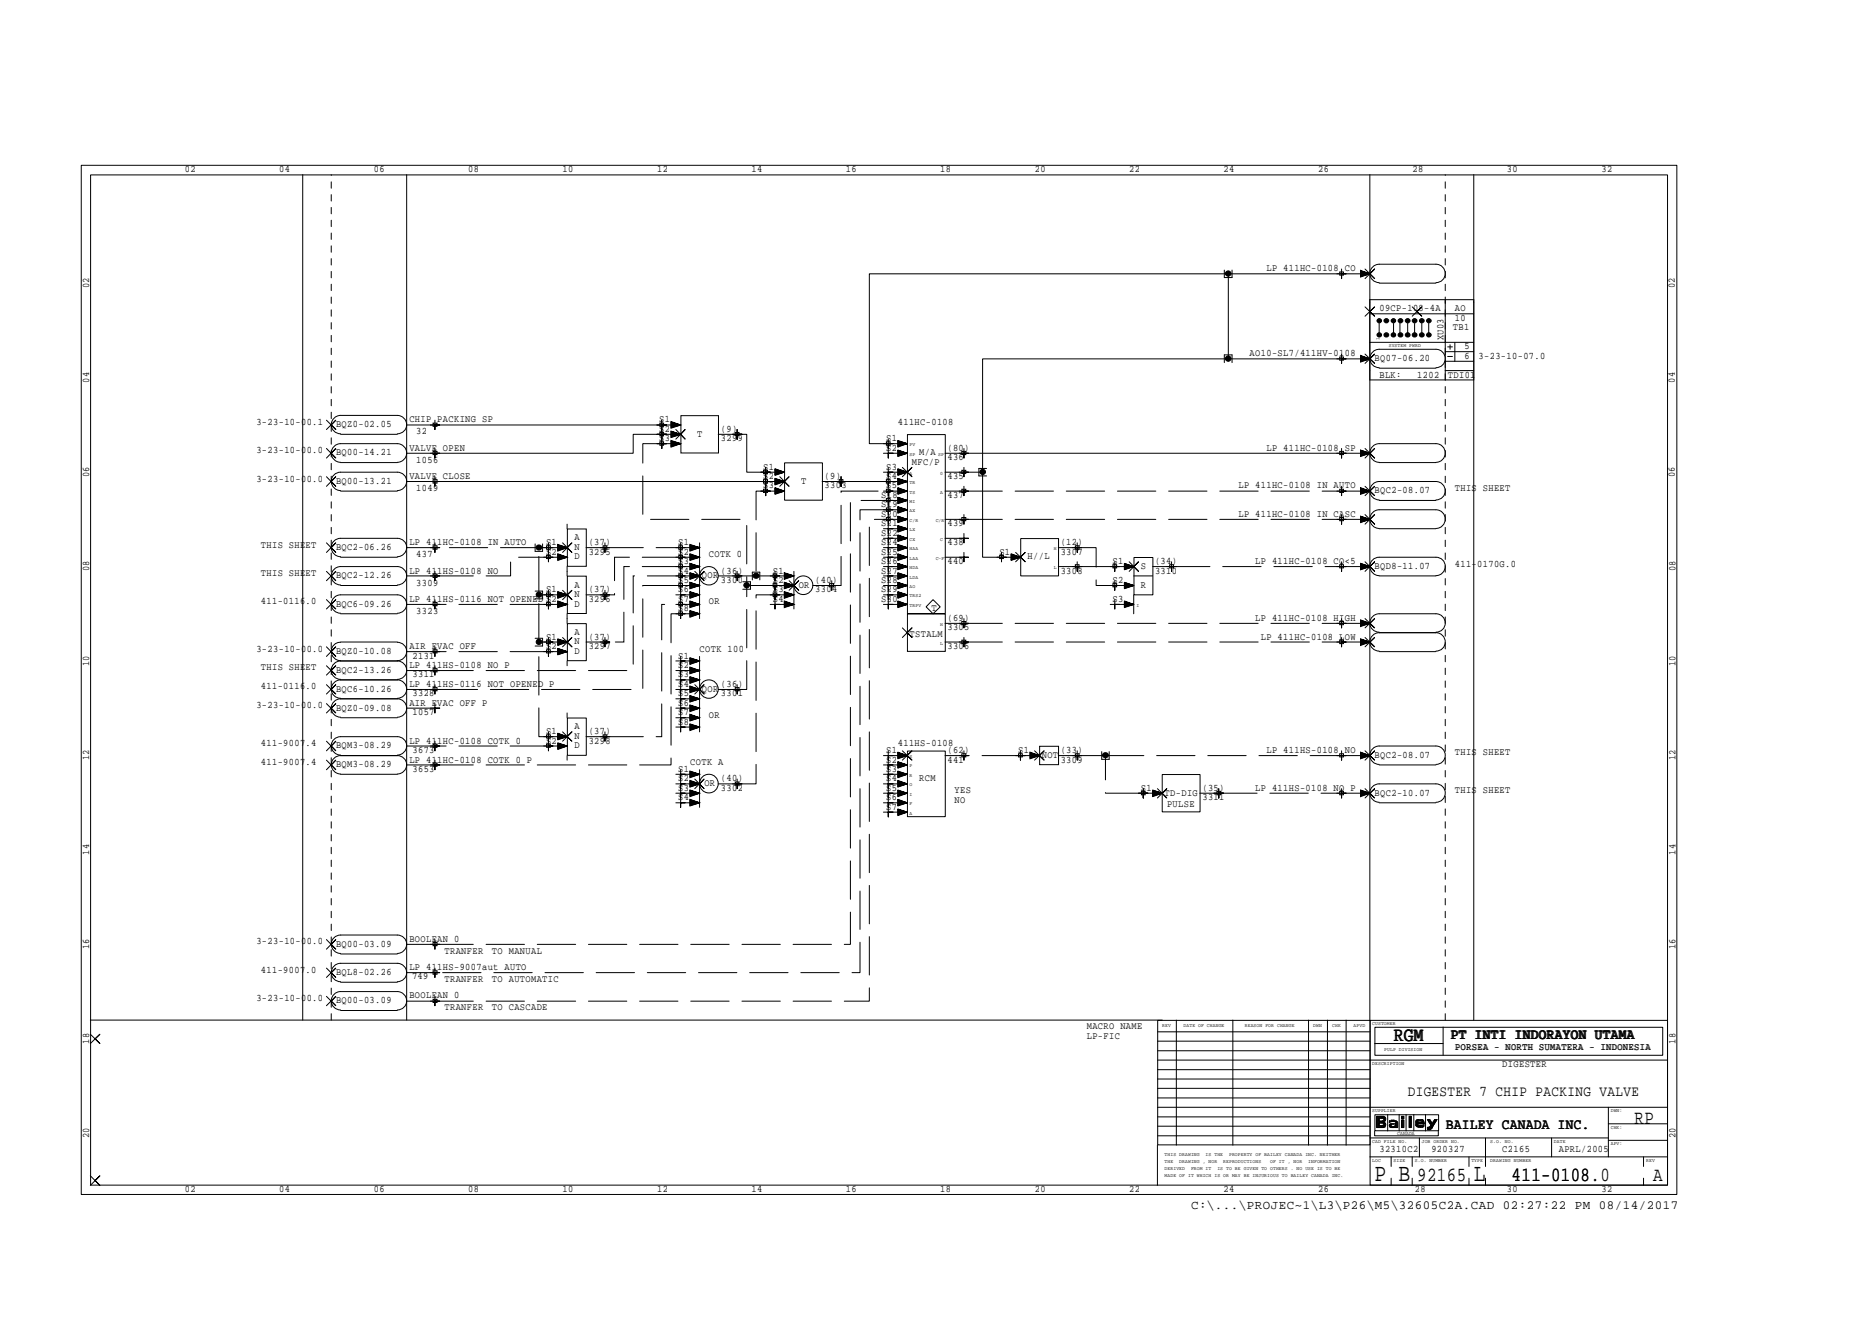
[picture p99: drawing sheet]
<svg xmlns="http://www.w3.org/2000/svg" width="297mm" height="210mm" viewBox="0 0 297 210" stroke-linecap="round" stroke-linejoin="round" font-family="sans-serif">
<defs><g id="words">
<g font-size="4">
<text x="218.4" y="187.5">P B</text>
<text x="234.1" y="187.5">L</text>
</g>
<g font-size="3.2">
<text x="221.4" y="165.3">RGM</text>
<text x="259.6" y="178.4">RP</text>
<text x="225.1" y="187.5">92165</text>
<text x="240.1" y="187.5">411-0108.0</text>
<text x="240.1" y="187.5">411-0108</text>
<text x="262.6" y="187.5">A</text>
</g>
<g font-size="2.4">
<text x="230.6" y="164.9">PT INTI INDORAYON UTAMA</text>
<text x="223.6" y="173.9">DIGESTER 7 CHIP PACKING VALVE</text>
<text x="229.7" y="179.2">BAILEY CANADA INC.</text>
</g>
<text font-size="2" x="189.2" y="192">C:\...\PROJEC~1\L3\P26\M5\32605C2A.CAD 02:27:22 PM 08/14/2017</text>
<g font-size="1.6">
<text x="29.4" y="27.3">02</text>
<text x="44.4" y="27.3">04</text>
<text x="59.4" y="27.3">06</text>
<text x="74.4" y="27.3">08</text>
<text x="89.4" y="27.3">10</text>
<text x="104.4" y="27.3">12</text>
<text x="119.4" y="27.3">14</text>
<text x="134.4" y="27.3">16</text>
<text x="149.3" y="27.3">18</text>
<text x="164.4" y="27.3">20</text>
<text x="179.4" y="27.3">22</text>
<text x="194.3" y="27.3">24</text>
<text x="209.4" y="27.3">26</text>
<text x="224.4" y="27.3">28</text>
<text x="239.3" y="27.3">30</text>
<text x="254.4" y="27.3">32</text>
<text x="14.2" y="45.7" transform="rotate(-90 14.2 45.7)">02</text>
<text x="201.2" y="43.1">LP 411HC-0108 CO</text>
<text x="266.1" y="45.7" transform="rotate(-90 266.1 45.7)">02</text>
<text x="219.1" y="49.4">09CP-108-4A</text>
<text x="229.3" y="54" transform="rotate(-90 229.3 54)">XU03</text>
<text x="230.8" y="52.5">TB1</text>
<text x="231.1" y="51">10</text>
<text x="231.1" y="49.4">AO</text>
<text x="198.5" y="56.6">AO10-SL7/411HV-0108</text>
<text x="218.4" y="57.3">BQ07-06.20</text>
<text x="219.1" y="59.9">BLK:</text>
<text x="225.1" y="59.9">1202</text>
<text x="230" y="59.9">TDI01</text>
<text x="232.6" y="56.9">6</text>
<text x="232.6" y="55.5">5</text>
<text x="234.9" y="56.9">3-23-10-07.0</text>
<text x="14.2" y="60.7" transform="rotate(-90 14.2 60.7)">04</text>
<text x="266.1" y="60.7" transform="rotate(-90 266.1 60.7)">04</text>
<text x="40.7" y="72">3-23-10-00.0</text>
<text x="40.7" y="67.4">3-23-10-00.1</text>
<text x="53.4" y="67.8">BQZ0-02.05</text>
<text x="65" y="71.6">VALVE OPEN</text>
<text x="65" y="67.1">CHIP PACKING SP</text>
<text x="66.1" y="69">32</text>
<text x="104.7" y="70.1">S3</text>
<text x="104.7" y="68.6">S2</text>
<text x="104.7" y="67.1">S1</text>
<text x="110.7" y="69.3">T</text>
<text x="114.5" y="70.1">3299</text>
<text x="114.5" y="68.6">(9)</text>
<text x="140.8" y="71.6">S2</text>
<text x="140.8" y="70.1">S1</text>
<text x="142.6" y="67.4">411HC-0108</text>
<text x="150.5" y="71.6">(80)</text>
<text x="201.2" y="71.6">LP 411HC-0108 SP</text>
<text x="14.2" y="75.7" transform="rotate(-90 14.2 75.7)">06</text>
<text x="40.7" y="76.5">3-23-10-00.0</text>
<text x="53.4" y="76.8">BQ00-13.21</text>
<text x="53.4" y="72.3">BQ00-14.21</text>
<text x="65" y="76.1">VALVE CLOSE</text>
<text x="66.1" y="77.9">1049</text>
<text x="66.1" y="73.4">1056</text>
<text x="121.2" y="77.6">S3</text>
<text x="121.2" y="76.1">S2</text>
<text x="121.2" y="74.6">S1</text>
<text x="127.3" y="76.8">T</text>
<text x="131" y="76.1">(9)</text>
<text x="131" y="77.6">3303</text>
<text x="140.8" y="77.6">S5</text>
<text x="140.8" y="76.1">S4</text>
<text x="140.8" y="74.6">S3</text>
<text x="144.9" y="73.8">MFC/P</text>
<text x="146" y="72.3">M/A</text>
<text x="150.5" y="76.1">435</text>
<text x="150.5" y="73.1">436</text>
<text x="196.7" y="77.6">LP 411HC-0108 IN AUTO</text>
<text x="231.1" y="77.9">THIS SHEET</text>
<text x="266.1" y="75.7" transform="rotate(-90 266.1 75.7)">06</text>
<text x="140" y="83.6">S21</text>
<text x="140" y="82.1">S20</text>
<text x="140" y="80.6">S19</text>
<text x="140" y="79.1">S18</text>
<text x="150.5" y="79.1">437</text>
<text x="150.5" y="83.6">439</text>
<text x="196.7" y="82.1">LP 411HC-0108 IN CASC</text>
<text x="218.4" y="78.3">BQC2-08.07</text>
<text x="41.4" y="87">THIS SHEET</text>
<text x="53.4" y="87.3">BQC2-06.26</text>
<text x="65" y="86.6">LP 411HC-0108 IN AUTO</text>
<text x="66.1" y="88.4">437</text>
<text x="86.7" y="88.1">S2</text>
<text x="86.7" y="86.6">S1</text>
<text x="91.3" y="88.8">D</text>
<text x="91.3" y="87.3">N</text>
<text x="91.3" y="85.8">A</text>
<text x="93.5" y="86.6">(37)</text>
<text x="93.5" y="88.1">3295</text>
<text x="107.7" y="89.6">S3</text>
<text x="107.7" y="88.1">S2</text>
<text x="107.7" y="86.6">S1</text>
<text x="112.6" y="88.4">COTK 0</text>
<text x="140" y="89.6">S26</text>
<text x="140" y="88.1">S25</text>
<text x="140" y="86.6">S24</text>
<text x="140" y="85.1">S22</text>
<text x="150.5" y="86.6">438</text>
<text x="150.5" y="89.6">440</text>
<text x="158.7" y="88.1">S1</text>
<text x="163.2" y="88.8">H//L</text>
<text x="168.5" y="86.6">(12)</text>
<text x="168.5" y="88.1">3307</text>
<text x="176.7" y="89.6">S1</text>
<text x="183.5" y="89.6">(34)</text>
<text x="199.4" y="89.6">LP 411HC-0108 CO&lt;5</text>
<text x="231.1" y="90">411-0170G.0</text>
<text x="14.2" y="90.7" transform="rotate(-90 14.2 90.7)">08</text>
<text x="41.4" y="95.9">411-0116.0</text>
<text x="41.4" y="91.4">THIS SHEET</text>
<text x="53.4" y="91.8">BQC2-12.26</text>
<text x="65" y="91.1">LP 411HS-0108 NO</text>
<text x="65" y="95.6">LP 411HS-0116 NOT OPENED S2</text>
<text x="66.1" y="93">3309</text>
<text x="86.7" y="94.1">S1</text>
<text x="91.3" y="94.8">N</text>
<text x="91.3" y="93.3">A</text>
<text x="93.5" y="94.1">(37)</text>
<text x="93.5" y="95.6">3296</text>
<text x="107.7" y="95.6">S7</text>
<text x="107.7" y="94.1">S6</text>
<text x="107.7" y="92.6">S5</text>
<text x="107.7" y="91.1">S4</text>
<text x="111.5" y="91.8">QOR</text>
<text x="112.6" y="95.9">OR</text>
<text x="114.5" y="91.1">(36)</text>
<text x="114.5" y="92.6">3300</text>
<text x="122.8" y="95.6">S4</text>
<text x="122.8" y="94.1">S3</text>
<text x="122.8" y="92.6">S2</text>
<text x="122.8" y="91.1">S1</text>
<text x="126.9" y="93.3">OR</text>
<text x="129.5" y="92.6">(40)</text>
<text x="129.5" y="94.1">3304</text>
<text x="140" y="95.6">S30</text>
<text x="140" y="94.1">S29</text>
<text x="140" y="92.6">S28</text>
<text x="140" y="91.1">S27</text>
<text x="168.5" y="91.1">3308</text>
<text x="176.7" y="95.6">S3</text>
<text x="176.7" y="92.6">S2</text>
<text x="181.2" y="93.3">R</text>
<text x="181.2" y="90.3">S</text>
<text x="183.5" y="91.1">3310</text>
<text x="218.4" y="90.3">BQD8-11.07</text>
<text x="266.1" y="90.7" transform="rotate(-90 266.1 90.7)">08</text>
<text x="53.4" y="96.3">BQC6-09.26</text>
<text x="66.1" y="97.5">3323</text>
<text x="86.7" y="101.6">S1</text>
<text x="91.3" y="100.8">A</text>
<text x="91.3" y="96.3">D</text>
<text x="93.5" y="101.6">(37)</text>
<text x="107.7" y="97.1">S8</text>
<text x="144.5" y="101.2">TSTALM</text>
<text x="148" y="97">T</text>
<text x="150.5" y="98.6">(69)</text>
<text x="150.5" y="100.1">3305</text>
<text x="199.4" y="98.6">LP 411HC-0108 HIGH</text>
<text x="200.3" y="101.6">LP 411HC-0108 LOW</text>
<text x="14.2" y="105.7" transform="rotate(-90 14.2 105.7)">10</text>
<text x="40.7" y="103.5">3-23-10-00.0</text>
<text x="41.4" y="106.4">THIS SHEET</text>
<text x="53.4" y="106.8">BQC2-13.26</text>
<text x="53.4" y="103.8">BQZ0-10.08</text>
<text x="65" y="106.1">LP 411HS-0108 NO P</text>
<text x="65" y="103.1">AIR EVAC OFF</text>
<text x="65.5" y="107.6">3311</text>
<text x="65.5" y="104.6">2131</text>
<text x="86.7" y="103.1">S2</text>
<text x="91.3" y="103.8">D</text>
<text x="91.3" y="102.3">N</text>
<text x="93.5" y="103.1">3297</text>
<text x="107.7" y="107.6">S3</text>
<text x="107.7" y="106.1">S2</text>
<text x="107.7" y="104.6">S1</text>
<text x="111.1" y="103.5">COTK 100</text>
<text x="150.5" y="103.1">3306</text>
<text x="266.1" y="105.7" transform="rotate(-90 266.1 105.7)">10</text>
<text x="40.7" y="112.4">3-23-10-00.0</text>
<text x="41.4" y="109.4">411-0116.0</text>
<text x="53.4" y="112.8">BQZ0-09.08</text>
<text x="53.4" y="109.8">BQC6-10.26</text>
<text x="65" y="112.1">AIR EVAC OFF P</text>
<text x="65" y="109.1">LP 411HS-0116 NOT OPENED P</text>
<text x="65.5" y="110.6">3328</text>
<text x="65.5" y="113.6">1057</text>
<text x="107.7" y="113.6">S7</text>
<text x="107.7" y="112.1">S6</text>
<text x="107.7" y="110.6">S5</text>
<text x="107.7" y="109.1">S4</text>
<text x="111.5" y="109.8">QOR</text>
<text x="112.6" y="114">OR</text>
<text x="114.5" y="109.1">(36)</text>
<text x="114.5" y="110.6">3301</text>
<text x="41.4" y="118.4">411-9007.4</text>
<text x="53.4" y="118.8">BQM3-08.29</text>
<text x="65" y="118.1">LP 411HC-0108 COTK 0</text>
<text x="65.5" y="119.5">3673</text>
<text x="86.7" y="118.1">S2</text>
<text x="86.7" y="116.6">S1</text>
<text x="91.3" y="118.8">D</text>
<text x="91.3" y="117.3">N</text>
<text x="91.3" y="115.8">A</text>
<text x="93.5" y="116.6">(37)</text>
<text x="93.5" y="118.1">3298</text>
<text x="107.7" y="115.1">S8</text>
<text x="140.8" y="119.5">S1</text>
<text x="142.6" y="118.4">411HS-0108</text>
<text x="150.5" y="119.5">(62)</text>
<text x="161.8" y="119.5">S1</text>
<text x="168.5" y="119.5">(33)</text>
<text x="201.2" y="119.5">LP 411HS-0108 NO</text>
<text x="231.1" y="119.9">THIS SHEET</text>
<text x="14.2" y="120.7" transform="rotate(-90 14.2 120.7)">12</text>
<text x="41.4" y="121.5">411-9007.4</text>
<text x="53.4" y="121.8">BQM3-08.29</text>
<text x="65" y="121.1">LP 411HC-0108 COTK 0 P</text>
<text x="65.5" y="122.6">3653</text>
<text x="107.7" y="125.6">S3</text>
<text x="107.7" y="124.1">S2</text>
<text x="107.7" y="122.6">S1</text>
<text x="109.6" y="121.5">COTK A</text>
<text x="111.9" y="124.8">OR</text>
<text x="114.5" y="124.1">(40)</text>
<text x="114.5" y="125.6">3302</text>
<text x="140.8" y="125.6">S5</text>
<text x="140.8" y="124.1">S4</text>
<text x="140.8" y="122.6">S3</text>
<text x="140.8" y="121.1">S2</text>
<text x="146" y="124.1">RCM</text>
<text x="150.5" y="121.1">441</text>
<text x="151.6" y="125.9">YES</text>
<text x="165.5" y="120.3">NOT</text>
<text x="168.5" y="121.1">3309</text>
<text x="181.2" y="125.6">S1</text>
<text x="191" y="125.6">(35)</text>
<text x="199.4" y="125.6">LP 411HS-0108 NO P</text>
<text x="218.4" y="120.3">BQC2-08.07</text>
<text x="231.1" y="125.9">THIS SHEET</text>
<text x="266.1" y="120.7" transform="rotate(-90 266.1 120.7)">12</text>
<text x="107.7" y="127">S4</text>
<text x="140.8" y="128.6">S7</text>
<text x="140.8" y="127">S6</text>
<text x="151.6" y="127.4">NO</text>
<text x="185" y="126.3">TD-DIG</text>
<text x="185.4" y="128.2">PULSE</text>
<text x="191" y="127">3311</text>
<text x="218.4" y="126.3">BQC2-10.07</text>
<text x="14.2" y="135.7" transform="rotate(-90 14.2 135.7)">14</text>
<text x="266.1" y="135.7" transform="rotate(-90 266.1 135.7)">14</text>
<text x="40.7" y="149.9">3-23-10-00.0</text>
<text x="65" y="149.6">BOOLEAN 0</text>
<text x="14.2" y="150.7" transform="rotate(-90 14.2 150.7)">16</text>
<text x="41.4" y="154.4">411-9007.0</text>
<text x="53.4" y="150.3">BQ00-03.09</text>
<text x="53.4" y="154.8">BQL8-02.26</text>
<text x="65" y="154.1">LP 411HS-9007aut AUTO</text>
<text x="65.4" y="155.4">749</text>
<text x="70.6" y="155.9">TRANFER</text>
<text x="70.6" y="151.4">TRANFER</text>
<text x="78.1" y="155.9">TO AUTOMATIC</text>
<text x="78.1" y="151.4">TO MANUAL</text>
<text x="266.1" y="150.7" transform="rotate(-90 266.1 150.7)">16</text>
<text x="40.7" y="158.9">3-23-10-00.0</text>
<text x="53.4" y="159.3">BQ00-03.09</text>
<text x="65" y="158.5">BOOLEAN 0</text>
<text x="70.6" y="160.4">TRANFER</text>
<text x="78.1" y="160.4">TO CASCADE</text>
<text x="14.2" y="165.7" transform="rotate(-90 14.2 165.7)">18</text>
<text x="172.6" y="164.9">LP-FIC</text>
<text x="172.6" y="163.4">MACRO NAME</text>
<text x="231.2" y="166.8">PORSEA - NORTH SUMATERA - INDONESIA</text>
<text x="266.1" y="165.7" transform="rotate(-90 266.1 165.7)">18</text>
<text x="238.6" y="169.4">DIGESTER</text>
<text x="14.2" y="180.7" transform="rotate(-90 14.2 180.7)">20</text>
<text x="219.1" y="182.9">32310C2</text>
<text x="227.4" y="182.9">920327</text>
<text x="238.6" y="182.9">C2165</text>
<text x="247.6" y="182.9">APRL/2005</text>
<text x="266.1" y="180.7" transform="rotate(-90 266.1 180.7)">20</text>
<text x="29.4" y="189.3">02</text>
<text x="44.4" y="189.3">04</text>
<text x="59.4" y="189.3">06</text>
<text x="74.4" y="189.3">08</text>
<text x="89.4" y="189.3">10</text>
<text x="104.4" y="189.3">12</text>
<text x="119.4" y="189.3">14</text>
<text x="134.4" y="189.3">16</text>
<text x="149.3" y="189.3">18</text>
<text x="164.4" y="189.3">20</text>
<text x="179.4" y="189.3">22</text>
<text x="194.3" y="189.3">24</text>
<text x="209.4" y="189.3">26</text>
<text x="224.7" y="189.3">28</text>
<text x="239.3" y="189.3">30</text>
<text x="254.4" y="189.3">32</text>
</g>
<g font-size=".8">
<text x="219.1" y="54" transform="rotate(-90 219.1 54)">1</text>
<text x="220.6" y="55.1">SYSTEM PWRD</text>
<text x="144.5" y="70.9">PV</text>
<text x="144.5" y="76.9">TR</text>
<text x="144.5" y="75.4">A</text>
<text x="144.5" y="72.3">SP</text>
<text x="149" y="72.3">SP</text>
<text x="149.3" y="75.4">0</text>
<text x="144.5" y="82.8">C/R</text>
<text x="144.5" y="81.4">AX</text>
<text x="144.5" y="79.8">MI</text>
<text x="144.5" y="78.4">TS</text>
<text x="148.6" y="82.8">C/R</text>
<text x="149.3" y="78.4">A</text>
<text x="144.5" y="88.9">LAA</text>
<text x="144.5" y="87.4">HAA</text>
<text x="144.5" y="85.9">CX</text>
<text x="144.5" y="84.4">LX</text>
<text x="148.6" y="88.9">C-F</text>
<text x="149.3" y="85.9">C</text>
<text x="167.4" y="87.4">H</text>
<text x="144.5" y="94.9">TRS2</text>
<text x="144.5" y="93.3">AO</text>
<text x="144.5" y="91.9">LDA</text>
<text x="144.5" y="90.3">HDA</text>
<text x="167.4" y="90.3">L</text>
<text x="144.5" y="96.4">TRPV</text>
<text x="149.3" y="99.4">H</text>
<text x="180.5" y="96.4">I</text>
<text x="149.3" y="102.4">L</text>
<text x="144.5" y="124.8">O</text>
<text x="144.5" y="123.4">R</text>
<text x="144.5" y="121.8">P</text>
<text x="144.5" y="120.4">S</text>
<text x="144.5" y="129.4">A</text>
<text x="144.5" y="127.8">F</text>
<text x="144.5" y="126.4">I</text>
<text x="184.6" y="163.1">REV</text>
<text x="188" y="163.1">DATE OF CHANGE</text>
<text x="197.7" y="163.1">REASON FOR CHANGE</text>
<text x="208.6" y="163.1">DWN</text>
<text x="211.6" y="163.1">CHK</text>
<text x="215" y="163.1">APVD</text>
<text x="218" y="162.7">CUSTOMER</text>
<text x="219.9" y="166.8">PULP DIVISION</text>
<text x="218" y="169.1">DESCRIPTION</text>
<text x="218" y="176.6">SUPPLIER</text>
<text x="255.9" y="179.2">CHK:</text>
<text x="255.9" y="176.6">DWN:</text>
<text x="185" y="185.8">DERIVED</text>
<text x="185" y="184.6">THE</text>
<text x="185" y="183.5">THIS DRAWING</text>
<text x="187.3" y="184.6">DRAWING , NOR</text>
<text x="189.2" y="185.8">FROM IT</text>
<text x="191.5" y="183.5">IS THE</text>
<text x="193.4" y="185.8">IS TO BE GIVEN TO OTHERS . NO USE IS TO BE</text>
<text x="194.3" y="184.6">REPRODUCTIONS</text>
<text x="195.2" y="183.5">PROPERTY OF BAILEY CANADA INC. NEITHER</text>
<text x="201.8" y="184.6">OF IT , NOR</text>
<text x="207.8" y="184.6">INFORMATION</text>
<text x="218" y="184.5">LOC</text>
<text x="218" y="181.5">CAD FILE NO.</text>
<text x="221.4" y="184.5">SIZE</text>
<text x="222" y="180.2">CANADA</text>
<text x="224.7" y="184.5">S.O. NUMBER</text>
<text x="225.8" y="181.5">JOB ORDER NO.</text>
<text x="233.7" y="184.5">TYPE</text>
<text x="236.7" y="184.5">DRAWING NUMBER</text>
<text x="236.7" y="181.5">S.O. NO.</text>
<text x="246.8" y="181.5">DATE</text>
<text x="255.9" y="181.9">APV:</text>
<text x="261.5" y="184.5">REV</text>
<text x="185" y="186.9">MADE OF IT WHICH IS OR MAY BE INJURIOUS TO BAILEY CANADA INC.</text>
</g>
</g></defs>
<g fill="none" stroke="#000" stroke-width=".16">
<path d="M12.9 26.2h253.5v163.5h-253.5zM14.4 27.8h250.5v160.4h-250.5zM48.1 27.7v134.3M64.6 27.7v134.3M217.6 27.7v134.3M234.1 27.7v134.3M194.5 42.9v1.2h1.2v-1.2M194.5 57.6v-1.3h1.2v1.3M195.1 43.5h-57v26.9h6h-1.5M195.1 57h-39v18M195.1 43.5v13.5M212.8 43.2h.6v.5h-.6z"/>
<path d="M212.8 56.7h.6v.5h-.6zM213.1 42.7v1.5v-.7h.7h-1.5M213.1 56.2v1.5v-.7h.7h-1.5M216.1 43.9l1.5-.4-1.5 .4M216.1 43.7l1.5-.2-1.5 .3M216.1 43.6l1.5-.1-1.5 .1M216.1 43.4l1.5 .1h-1.5M216.1 43.2l1.5 .3-1.5-.2M216.1 43.1l1.5 .4-1.5-.3M216.1 43l1.5 .5-1.5 .5v-1.1l1.5 .6h-22.5M216.1 57.4l1.5-.4-1.5 .4M216.1 57.2l1.5-.2-1.5 .3"/>
<path d="M216.1 57h1.5l-1.5 .1M216.1 56.9l1.5 .1h-1.5M216.1 56.7l1.5 .3-1.5-.2M216.1 56.6l1.5 .4-1.5-.3M216.1 56.5l1.5 .5-1.5 .5v-1.1l1.5 .6h-22.5M216.8 48.7l1.6 1.5-.8-.7 .8-.8-1.6 1.5M216.8 42.7l1.6 1.5-.8-.7 .8-.8-1.6 1.5M216.8 56.2l1.6 1.5-.8-.7 .8-.8-1.6 1.5M217.6 54.4h16.5M217.6 49.8h16.5M217.6 47.6h16.5M218.9 53.1h.3v.2h-.3z"/>
<path d="M218.9 50.8h.2l.2 .1-.2 .2-.2-.1zM219 53.1l.2 .1-.1 .1zM219 50.8l.2 .1-.1 .2zM219 53.1l.2 .1zM219 50.9h.2zM219.1 44.9a1.46 1.46 0 0 1-1.5-1.5 1.46 1.46 0 0 1 1.5-1.4h9a1.46 1.46 0 0 1 1.5 1.4 1.46 1.46 0 0 1-1.5 1.5M219.1 58.4a1.46 1.46 0 0 1-1.5-1.5 1.46 1.46 0 0 1 1.5-1.4h9a1.46 1.46 0 0 1 1.5 1.4 1.46 1.46 0 0 1-1.5 1.5M219.1 51.4v1.4M219.1 45h9M219.1 58.5h9M220.1 53.1h.3v.2h-.3zM220.1 50.8h.3v.2h-.3z"/>
<path d="M220.1 53.1l.3 .1-.2 .1h-.1zM220.1 50.8l.3 .1-.3 .1zM220.1 53.2h.2zM220.1 50.9h.2zM221.2 53.1h.3v.2h-.3zM221.2 50.8h.2l.2 .1-.2 .2-.3-.2zM221.2 50.8h.3v.2h-.3zM221.3 53.2h.1zM221.3 50.9h.1zM221.4 51.4v1.4M222.3 53.1h.3v.2h-.3zM222.3 50.8h.3v.2h-.3z"/>
<path d="M222.4 53.1l.2 .1-.1 .1zM222.4 50.8l.2 .1-.1 .2zM222.4 53.2h.1zM222.4 50.9h.1zM222.4 51.3v1.8M223.4 53.1h.4v.2h-.4zM223.4 50.8h.2l.2 .1-.2 .2-.3-.2zM223.5 53.1h.2v.2h-.2zM223.5 50.8h.2v.2h-.2zM223.5 53.2h.1zM223.5 50.9h.1zM223.6 51.3v1.8"/>
<path d="M224.3 48.7l1.5 1.5-.7-.7 .7-.8-1.5 1.5M224.5 53.1h.4v.2h-.4zM224.5 50.8h.2l.3 .1-.3 .2-.2-.1zM224.6 53.1l.3 .1-.2 .1zM224.6 50.8l.3 .1-.2 .2zM224.7 53.1l.1 .1zM224.7 50.9h.1zM224.7 51.4v1.4M225.7 53.1h.3v.2h-.3zM225.7 50.8h.3v.2h-.3zM225.7 53.1h.2v.2h-.2zM225.7 50.8h.2v.2h-.2z"/>
<path d="M225.8 53.2h.1zM225.8 50.9h.1zM225.8 51.4v1.4M226.8 53.1h.3v.2h-.3zM226.8 50.8h.1l.3 .1-.3 .2-.1-.1zM226.9 53.1l.2 .1-.2 .1zM226.9 50.8l.2 .1-.2 .2zM226.9 53.1l.1 .1zM226.9 50.9h.1zM226.9 51.4v1.4M229.6 47.6v12.7M229.6 58.8h4.5"/>
<path d="M229.6 55.8h4.5M229.6 57.4h4.5M230 56.6h.7M230 55.1h.7M230.3 54.7v.8M231.1 54.4v3M51.9 75.7l1.4 1.5-.7-.7 .7-.8-1.4 1.5M51.9 71.2l1.4 1.5-.7-.7 .7-.8-1.4 1.5M51.9 66.7l1.4 1.5-.7-.7 .7-.8-1.4 1.5M54.1 77.9a1.46 1.46 0 0 1-1.5-1.5 1.46 1.46 0 0 1 1.5-1.4h9a1.46 1.46 0 0 1 1.5 1.4 1.46 1.46 0 0 1-1.5 1.5M54.1 73.4a1.48 1.48 0 0 1-1.5-1.5 1.48 1.48 0 0 1 1.5-1.5h9a1.48 1.48 0 0 1 1.5 1.5 1.48 1.48 0 0 1-1.5 1.5M54.1 68.9a1.46 1.46 0 0 1-1.5-1.5 1.46 1.46 0 0 1 1.5-1.4h9a1.46 1.46 0 0 1 1.5 1.4 1.46 1.46 0 0 1-1.5 1.5"/>
<path d="M54.1 78h9M54.1 73.4h9M54.1 69h9M68.8 76.2h.6v.5h-.6zM68.8 71.7h.6v.5h-.6zM68.8 67.2h.6v.5h-.6zM69.1 75.7v1.5v-.7h.7h-1.4M69.1 71.2v1.5v-.7h.7h-1.4M69.1 66.7v1.5v-.7h.7h-1.4M104.8 67.2h.6v.5h-.6zM104.8 68.7h.6v.5h-.6zM104.8 70.1h.6v.6h-.6z"/>
<path d="M105.1 68.2v1.5v-.7h.8h-1.6M105.1 66.7v1.5v-.7h.8h-1.6M105.1 69.7v1.5v-.8h.8h-1.6M106.6 68.9l1.5 .1h-7.5v3h-36M106.6 67.8l1.5-.3-1.5 .4M106.6 67.7l1.5-.2-1.5 .3M106.6 67.5h1.5l-1.5 .1M106.6 67.4l1.5 .1h-43.5M106.6 67.2l1.5 .3-1.5-.2M106.6 67.1l1.5 .4-1.5-.3M106.6 67l1.5 .5-1.5 .5v-1.1l1.5 .6M106.6 70.8l1.5-.4-1.5 .5"/>
<path d="M106.6 70.7l1.5-.3-1.5 .4M106.6 70.5l1.5-.1-1.5 .2M106.6 70.4h1.5h-3M106.6 70.2l1.5 .2-1.5-.1M106.6 70.1l1.5 .3-1.5-.3M106.6 70l1.5 .4-1.5 .6v-1.1l1.5 .5M106.6 69.3l1.5-.3-1.5 .4M106.6 69.2l1.5-.2-1.5 .3M106.6 69h1.5l-1.5 .1M106.6 68.7l1.5 .3-1.5-.2M106.6 68.6l1.5 .4-1.5-.3M106.6 68.5l1.5 .5-1.5 .5v-1l1.5 .5"/>
<path d="M107.4 68.2l1.4 1.5-.7-.7 .7-.8-1.4 1.5M108.2 66h5.9v5.9h-5.9zM114.1 69h4.5v6h6l-1.5-.1M116.8 68.7h.6v.5h-.6zM117.1 68.2v1.5v-.7h.8h-1.5M121.3 74.7h.6v.5h-.6zM121.3 76.2h.6v.5h-.6zM121.3 77.7h.6v.5h-.6zM121.6 75.7v1.5v-.7h.7h-1.4M121.6 74.2v1.5v-.7h.7h-1.4M121.6 77.2v1.5v-.7h.7h-1.4M123.1 75.4l1.5-.4-1.5 .4"/>
<path d="M123.1 75.2l1.5-.2-1.5 .3M123.1 75.1l1.5-.1-1.5 .1M123.1 74.7l1.5 .3-1.5-.2M123.1 74.6l1.5 .4-1.5-.3M123.1 74.5l1.5 .5-1.5 .5v-1.1l1.5 .6M123.1 78.3l1.5-.3-1.5 .4M123.1 78.2l1.5-.2-1.5 .3M123.1 78h1.5l-1.5 .1M123.1 77.9l1.5 .1h-3M123.1 77.7l1.5 .3-1.5-.2M123.1 77.6l1.5 .4-1.5-.3M123.1 77.5l1.5 .5-1.5 .5v-1.1l1.5 .6"/>
<path d="M123.1 76.8l1.5-.3-1.5 .4M123.1 76.7l1.5-.2-1.5 .3M123.1 76.5h1.5l-1.5 .1M123.1 76.4l1.5 .1h-60M123.1 76.2l1.5 .3-1.5-.2M123.1 76.1l1.5 .4-1.5-.3M123.1 76l1.5 .5-1.5 .5v-1.1l1.5 .6M123.9 75.7l1.4 1.5-.7-.7 .7-.8-1.4 1.5M124.6 73.5h6v5.9h-6zM133.3 76.2h.6v.5h-.6zM133.6 75.7v1.5v-.7h.8h-1.6M140.8 70.1h.6v.6h-.6z"/>
<path d="M140.8 76.2h.6v.5h-.6zM140.8 77.7h.6v.5h-.6zM140.8 79.2h.6v.5h-.6zM141.1 69.7v1.5v-.8h.8h-1.6M141.1 71.2v1.5v-.7h.8h-1.6M141.1 74.2v1.5v-.7h.8h-1.6M141.1 75.7v1.5v-.7h.8h-1.6M141.1 77.2v1.5v-.7h.8h-1.6M141.1 78.7v1.5v-.7h.8h-1.6M142.6 79.8l1.5-.3-1.5 .4M142.6 79.7l1.5-.2-1.5 .3M142.6 79.5h1.5l-1.5 .1"/>
<path d="M142.6 79.4l1.5 .1h-3M142.6 79.2l1.5 .3-1.5-.2M142.6 79.1l1.5 .4-1.5-.3M142.6 79l1.5 .5-1.5 .5v-1l1.5 .5M142.6 78.3l1.5-.3-1.5 .4M142.6 78.2l1.5-.2-1.5 .3M142.6 78h1.5l-1.5 .1M142.6 77.9l1.5 .1h-3M142.6 77.7l1.5 .3-1.5-.2M142.6 77.6l1.5 .4-1.5-.3M142.6 77.5l1.5 .5-1.5 .5v-1.1l1.5 .6M142.6 76.8l1.5-.3-1.5 .4"/>
<path d="M142.6 76.7l1.5-.2-1.5 .3M142.6 76.5h1.5l-1.5 .1M142.6 76.4l1.5 .1h-13.5M142.6 76.2l1.5 .3-1.5-.2M142.6 76.1l1.5 .4-1.5-.3M142.6 76l1.5 .5-1.5 .5v-1.1l1.5 .6M142.6 75.4l1.5-.4-1.5 .4M142.6 75.2l1.5-.2-1.5 .3M142.6 75.1l1.5-.1-1.5 .1M142.6 74.9l1.5 .1h-3M142.6 74.7l1.5 .3-1.5-.2M142.6 74.6l1.5 .4-1.5-.3"/>
<path d="M142.6 74.5l1.5 .5-1.5 .5v-1.1l1.5 .6M142.6 72.3l1.5-.3-1.5 .4M142.6 72.2l1.5-.2-1.5 .3M142.6 72.1l1.5-.1-1.5 .1M142.6 71.9l1.5 .1h-3M142.6 71.8l1.5 .2-1.5-.2M142.6 71.6l1.5 .4-1.5-.3M142.6 71.5l1.5 .5-1.5 .5v-1l1.5 .5M142.6 70.8l1.5-.4-1.5 .5M142.6 70.7l1.5-.3-1.5 .4M142.6 70.5l1.5-.1-1.5 .2M142.6 70.2l1.5 .2-1.5-.1"/>
<path d="M142.6 70.1l1.5 .3-1.5-.3M142.6 70l1.5 .4-1.5 .6v-1.1l1.5 .5M143.3 74.2l1.6 1.5-.8-.7 .8-.8-1.6 1.5M144.1 69h6.1v28.4h-6.1zM150.1 78h3M150.1 75h6M152.8 74.7h.6v.5h-.6zM152.8 71.7h.6v.5h-.6zM152.8 77.7h.6v.5h-.6zM153.1 74.2v1.5v-.7h.7h-1.4M153.1 71.2v1.5v-.7h.7h-1.4M153.1 77.2v1.5v-.7h.7h-1.4"/>
<path d="M156.1 75v13.5h6l-1.5-.1M156.7 74.4h-1.2v1.2h1.2M212.8 77.7h.6v.5h-.6zM212.8 71.7h.6v.5h-.6zM213.1 77.2v1.5v-.7h.7h-1.5M213.1 71.2v1.5v-.7h.7h-1.5M216.1 78.3l1.5-.3-1.5 .4M216.1 78.2l1.5-.2-1.5 .3M216.1 78h1.5l-1.5 .1M216.1 77.9l1.5 .1h-1.5M216.1 77.7l1.5 .3-1.5-.2M216.1 77.6l1.5 .4-1.5-.3"/>
<path d="M216.1 77.5l1.5 .5-1.5 .5v-1.1l1.5 .6h-4.5M216.1 72.3l1.5-.3-1.5 .4M216.1 72.2l1.5-.2-1.5 .3M216.1 72.1l1.5-.1-1.5 .1M216.1 71.9l1.5 .1h-1.5M216.1 71.8l1.5 .2-1.5-.2M216.1 71.6l1.5 .4-1.5-.3M216.1 71.5l1.5 .5-1.5 .5v-1l1.5 .5h-67.5M216.8 77.2l1.6 1.5-.8-.7 .8-.8-1.6 1.5M216.8 71.2l1.6 1.5-.8-.7 .8-.8-1.6 1.5M217.6 60.3h16.5M219.1 79.4a1.46 1.46 0 0 1-1.5-1.5 1.46 1.46 0 0 1 1.5-1.4h9a1.46 1.46 0 0 1 1.5 1.4 1.46 1.46 0 0 1-1.5 1.5"/>
<path d="M219.1 73.4a1.48 1.48 0 0 1-1.5-1.5 1.48 1.48 0 0 1 1.5-1.5h9a1.48 1.48 0 0 1 1.5 1.5 1.48 1.48 0 0 1-1.5 1.5M219.1 73.4h9M219.1 79.5h9M51.9 90.7l1.4 1.5-.7-.8 .7-.7-1.4 1.5M51.9 95.2l1.4 1.5-.7-.7 .7-.8-1.4 1.5M51.9 86.2l1.4 1.5-.7-.7 .7-.8-1.4 1.5M54.1 92.9a1.46 1.46 0 0 1-1.5-1.5 1.46 1.46 0 0 1 1.5-1.4h9a1.46 1.46 0 0 1 1.5 1.4 1.46 1.46 0 0 1-1.5 1.5M54.1 97.4a1.46 1.46 0 0 1-1.5-1.5 1.46 1.46 0 0 1 1.5-1.5h9a1.46 1.46 0 0 1 1.5 1.5 1.46 1.46 0 0 1-1.5 1.5M54.1 88.4a1.46 1.46 0 0 1-1.5-1.5 1.46 1.46 0 0 1 1.5-1.4h9a1.46 1.46 0 0 1 1.5 1.4 1.46 1.46 0 0 1-1.5 1.5M54.1 93h9M54.1 97.5h9M54.1 88.5h9"/>
<path d="M64.6 91.4h4.5M64.6 96h4.5M64.6 87h4.5M68.8 91.1h.6v.6h-.6zM68.8 95.7h.6v.5h-.6zM68.8 86.7h.6v.5h-.6zM69.1 90.7v1.5v-.8h.7h-1.4M69.1 95.2v1.5v-.7h.7h-1.4M69.1 86.2v1.5v-.7h.7h-1.4M85 86.4v1.1h1.2v-1.1M85 93.9h1.2v1.2h-1.2M86.8 94.1h.6v.6h-.6z"/>
<path d="M86.8 95.7h.6v.5h-.6zM86.8 86.7h.6v.5h-.6zM86.8 88.2h.6v.5h-.6zM87.1 93.7v1.5v-.8h.7h-1.4M87.1 95.2v1.5v-.7h.7h-1.4M87.1 86.2v1.5v-.7h.7h-1.4M87.1 87.7v1.5v-.7h.7h-1.4M88.6 94.8l1.5-.4-1.5 .5M88.6 94.7l1.5-.3-1.5 .3M88.6 94.5l1.5-.1-1.5 .2M88.6 94.4h1.5h-3M88.6 94.2l1.5 .2-1.5-.1"/>
<path d="M88.6 94.1l1.5 .3-1.5-.3M88.6 94l1.5 .4-1.5 .6v-1.1l1.5 .5M88.6 96.4l1.5-.4-1.5 .4M88.6 96.2l1.5-.2-1.5 .3M88.6 96.1l1.5-.1-1.5 .1M88.6 95.9l1.5 .1h-3M88.6 95.7l1.5 .3-1.5-.2M88.6 95.6l1.5 .4-1.5-.3M88.6 95.5l1.5 .5-1.5 .5v-1.1l1.5 .6M88.6 87.3l1.5-.3-1.5 .4M88.6 87.2l1.5-.2-1.5 .2M88.6 87h1.5l-1.5 .1"/>
<path d="M88.6 86.9l1.5 .1h-3M88.6 86.7l1.5 .3-1.5-.2M88.6 86.6l1.5 .4-1.5-.3M88.6 86.5l1.5 .5-1.5 .5v-1.1l1.5 .6M88.6 88.8l1.5-.3-1.5 .4M88.6 88.7l1.5-.2-1.5 .3M88.6 88.5h1.5l-1.5 .1M88.6 88.4l1.5 .1h-3M88.6 88.2l1.5 .3-1.5-.2M88.6 88.1l1.5 .4-1.5-.3M88.6 88l1.5 .5-1.5 .5v-1.1l1.5 .6M89.4 93.7l1.4 1.5-.7-.8 .7-.7-1.4 1.5"/>
<path d="M89.4 86.2l1.4 1.5-.7-.7 .7-.8-1.4 1.5M90.1 83.2v.7M90.1 90v1.4M90.1 97.5v1.5M90.1 99h3v5.9h-3zM90.1 91.5h3v5.9h-3zM90.1 84h3v5.9h-3zM93.1 94.4h3M93.1 87h3M95.8 94.1h.6v.6h-.6zM95.8 86.7h.6v.5h-.6zM96.1 93.7v1.5v-.8h.8h-1.6"/>
<path d="M96.1 86.2v1.5v-.7h.8h-1.6M107.8 86.7h.6v.5h-.6zM107.8 88.2h.6v.5h-.6zM107.8 89.7h.6v.5h-.6zM107.8 91.1h.6v.6h-.6zM107.8 92.7h.6v.5h-.6zM107.8 95.7h.6v.5h-.6zM107.8 97.2h.6v.5h-.6zM108.1 86.2v1.5v-.7h.7h-1.4M108.1 87.7v1.5v-.7h.7h-1.4M108.1 89.2v1.5v-.7h.7h-1.4M108.1 90.7v1.5v-.8h.7h-1.4"/>
<path d="M108.1 92.2v1.5v-.7h.7h-1.4M108.1 93.7v1.5v-.8h.7h-1.4M108.1 95.2v1.5v-.7h.7h-1.4M108.1 96.7v1.5v-.7h.7h-1.4M109.6 87.3l1.5-.3-1.5 .4M109.6 87.2l1.5-.2-1.5 .2M109.6 87h1.5l-1.5 .1M109.6 86.9l1.5 .1h-3M109.6 86.7l1.5 .3-1.5-.2M109.6 86.6l1.5 .4-1.5-.3M109.6 86.5l1.5 .5-1.5 .5v-1.1l1.5 .6M109.6 88.8l1.5-.3-1.5 .4"/>
<path d="M109.6 88.7l1.5-.2-1.5 .3M109.6 88.5h1.5l-1.5 .1M109.6 88.4l1.5 .1h-3M109.6 88.2l1.5 .3-1.5-.2M109.6 88.1l1.5 .4-1.5-.3M109.6 88l1.5 .5-1.5 .5v-1.1l1.5 .6M109.6 90.3l1.5-.3-1.5 .4M109.6 90.2l1.5-.2-1.5 .3M109.6 90h1.5l-1.5 .1M109.6 89.9l1.5 .1h-3M109.6 89.7l1.5 .3-1.5-.2M109.6 89.6l1.5 .4-1.5-.3"/>
<path d="M109.6 89.5l1.5 .5-1.5 .5v-1l1.5 .5M109.6 91.8l1.5-.4-1.5 .5M109.6 91.7l1.5-.3-1.5 .4M109.6 91.5l1.5-.1-1.5 .2M109.6 91.4h1.5h-3M109.6 91.2l1.5 .2-1.5-.1M109.6 91.1l1.5 .3-1.5-.3M109.6 91l1.5 .4-1.5 .6v-1.1l1.5 .5M109.6 93.3l1.5-.3-1.5 .4M109.6 93.2l1.5-.2-1.5 .3M109.6 93h1.5l-1.5 .1M109.6 92.9l1.5 .1h-3"/>
<path d="M109.6 92.8l1.5 .2-1.5-.2M109.6 92.6l1.5 .4-1.5-.3M109.6 92.5l1.5 .5-1.5 .5v-1l1.5 .5M109.6 94.8l1.5-.4-1.5 .5M109.6 94.7l1.5-.3-1.5 .3M109.6 94.5l1.5-.1-1.5 .2M109.6 94.4h1.5h-3M109.6 94.2l1.5 .2-1.5-.1M109.6 94.1l1.5 .3-1.5-.3M109.6 94l1.5 .4-1.5 .6v-1.1l1.5 .5M109.6 96.4l1.5-.4-1.5 .4M109.6 96.2l1.5-.2-1.5 .3"/>
<path d="M109.6 96.1l1.5-.1-1.5 .1M109.6 95.9l1.5 .1h-3M109.6 95.7l1.5 .3-1.5-.2M109.6 95.6l1.5 .4-1.5-.3M109.6 95.5l1.5 .5-1.5 .5v-1.1l1.5 .6M109.6 97.8l1.5-.3-1.5 .4M109.6 97.7l1.5-.2-1.5 .2M109.6 97.5h1.5l-1.5 .1M109.6 97.4l1.5 .1h-3M109.6 97.2l1.5 .3-1.5-.2M109.6 97.1l1.5 .4-1.5-.3M109.6 97l1.5 .5-1.5 .5v-1.1l1.5 .6"/>
<path d="M110.4 90.7l1.4 1.5-.7-.8 .7-.7-1.4 1.5M111.1 86.2v12M114.1 91.4h3M116.8 91.1h.6v.6h-.6zM117.1 90.7v1.5v-.8h.8h-1.5M118 92.4h1.2v1.2h-1.2M119.5 92.1v-1.3h1.2v1.3M122.8 91.1h.6v.6h-.6zM122.8 92.7h.6v.5h-.6zM122.8 94.1h.6v.6h-.6zM123.1 90.7v1.5v-.8h.8h-1.6M123.1 92.2v1.5v-.7h.8h-1.6"/>
<path d="M123.1 93.7v1.5v-.8h.8h-1.6M123.1 95.2v1.5v-.7h.8h-1.6M124.6 91.8l1.5-.4-1.5 .5M124.6 91.7l1.5-.3-1.5 .4M124.6 91.5l1.5-.1-1.5 .2M124.6 91.4h1.5h-3M124.6 91.2l1.5 .2-1.5-.1M124.6 91.1l1.5 .3-1.5-.3M124.6 91l1.5 .4-1.5 .6v-1.1l1.5 .5M124.6 93.3l1.5-.3-1.5 .4M124.6 93.2l1.5-.2-1.5 .3M124.6 93h1.5l-1.5 .1"/>
<path d="M124.6 92.9l1.5 .1h-3M124.6 92.8l1.5 .2-1.5-.2M124.6 92.6l1.5 .4-1.5-.3M124.6 92.5l1.5 .5-1.5 .5v-1l1.5 .5M124.6 94.8l1.5-.4-1.5 .5M124.6 94.7l1.5-.3-1.5 .3M124.6 94.5l1.5-.1-1.5 .2M124.6 94.4h1.5h-3M124.6 94.2l1.5 .2-1.5-.1M124.6 94.1l1.5 .3-1.5-.3M124.6 94l1.5 .4-1.5 .6v-1.1l1.5 .5M124.6 96.4l1.5-.4-1.5 .4"/>
<path d="M124.6 96.2l1.5-.2-1.5 .3M124.6 96.1l1.5-.1-1.5 .1M124.6 95.9l1.5 .1h-3M124.6 95.7l1.5 .3-1.5-.2M124.6 95.6l1.5 .4-1.5-.3M124.6 95.5l1.5 .5-1.5 .5v-1.1l1.5 .6M125.3 92.2l1.6 1.5-.8-.7 .8-.8-1.6 1.5M126.1 90.7v6M129.1 93h3M131.8 92.7h.6v.5h-.6zM132.1 92.2v1.5v-.7h.7h-1.4M140.8 80.6h.6v.6h-.6z"/>
<path d="M140.8 82.2h.6v.5h-.6zM141.1 80.2v1.5v-.8h.8h-1.6M141.1 81.7v1.5v-.7h.8h-1.6M141.1 83.2v1.5v-.8h.8h-1.6M141.1 84.7v1.5v-.7h.8h-1.6M141.1 86.2v1.5v-.7h.8h-1.6M141.1 87.7v1.5v-.7h.8h-1.6M141.1 89.2v1.5v-.7h.8h-1.6M141.1 90.7v1.5v-.8h.8h-1.6M141.1 92.2v1.5v-.7h.8h-1.6M141.1 93.7v1.5v-.8h.8h-1.6M141.1 95.2v1.5v-.7h.8h-1.6"/>
<path d="M142.6 96.4l1.5-.4-1.5 .4M142.6 96.2l1.5-.2-1.5 .3M142.6 96.1l1.5-.1-1.5 .1M142.6 95.9l1.5 .1h-3M142.6 95.7l1.5 .3-1.5-.2M142.6 95.6l1.5 .4-1.5-.3M142.6 95.5l1.5 .5-1.5 .5v-1.1l1.5 .6M142.6 94.8l1.5-.4-1.5 .5M142.6 94.7l1.5-.3-1.5 .3M142.6 94.5l1.5-.1-1.5 .2M142.6 94.4h1.5h-3M142.6 94.2l1.5 .2-1.5-.1"/>
<path d="M142.6 94.1l1.5 .3-1.5-.3M142.6 94l1.5 .4-1.5 .6v-1.1l1.5 .5M142.6 93.3l1.5-.3-1.5 .4M142.6 93.2l1.5-.2-1.5 .3M142.6 93h1.5l-1.5 .1M142.6 92.9l1.5 .1h-3M142.6 92.8l1.5 .2-1.5-.2M142.6 92.6l1.5 .4-1.5-.3M142.6 92.5l1.5 .5-1.5 .5v-1l1.5 .5M142.6 91.8l1.5-.4-1.5 .5M142.6 91.7l1.5-.3-1.5 .4M142.6 91.5l1.5-.1-1.5 .2"/>
<path d="M142.6 91.4h1.5h-3M142.6 91.2l1.5 .2-1.5-.1M142.6 91.1l1.5 .3-1.5-.3M142.6 91l1.5 .4-1.5 .6v-1.1l1.5 .5M142.6 90.3l1.5-.3-1.5 .4M142.6 90.2l1.5-.2-1.5 .3M142.6 90h1.5l-1.5 .1M142.6 89.9l1.5 .1h-3M142.6 89.7l1.5 .3-1.5-.2M142.6 89.6l1.5 .4-1.5-.3M142.6 89.5l1.5 .5-1.5 .5v-1l1.5 .5M142.6 88.8l1.5-.3-1.5 .4"/>
<path d="M142.6 88.7l1.5-.2-1.5 .3M142.6 88.5h1.5l-1.5 .1M142.6 88.4l1.5 .1h-3M142.6 88.2l1.5 .3-1.5-.2M142.6 88.1l1.5 .4-1.5-.3M142.6 88l1.5 .5-1.5 .5v-1.1l1.5 .6M142.6 87.3l1.5-.3-1.5 .4M142.6 87.2l1.5-.2-1.5 .2M142.6 87h1.5l-1.5 .1M142.6 86.9l1.5 .1h-3M142.6 86.7l1.5 .3-1.5-.2M142.6 86.6l1.5 .4-1.5-.3"/>
<path d="M142.6 86.5l1.5 .5-1.5 .5v-1.1l1.5 .6M142.6 85.9l1.5-.4-1.5 .4M142.6 85.7l1.5-.2-1.5 .3M142.6 85.6l1.5-.1-1.5 .1M142.6 85.4l1.5 .1h-3M142.6 85.2l1.5 .3-1.5-.2M142.6 85.1l1.5 .4-1.5-.3M142.6 85l1.5 .5-1.5 .5v-1.1l1.5 .6M142.6 84.3l1.5-.4-1.5 .5M142.6 84.2l1.5-.3-1.5 .3M142.6 84l1.5-.1-1.5 .2M142.6 83.9h1.5h-3"/>
<path d="M142.6 83.7l1.5 .2-1.5-.1M142.6 83.6l1.5 .3-1.5-.2M142.6 83.5l1.5 .4-1.5 .6v-1.1l1.5 .5M142.6 82.8l1.5-.3-1.5 .4M142.6 82.7l1.5-.2-1.5 .3M142.6 82.5h1.5l-1.5 .1M142.6 82.4l1.5 .1h-3M142.6 82.3l1.5 .2-1.5-.2M142.6 82.1l1.5 .4-1.5-.3M142.6 82l1.5 .5-1.5 .5v-1l1.5 .5M142.6 81.3l1.5-.4-1.5 .5M142.6 81.2l1.5-.3-1.5 .4"/>
<path d="M142.6 81l1.5-.1-1.5 .2M142.6 80.9h1.5h-3M142.6 80.7l1.5 .2-1.5-.1M142.6 80.6l1.5 .3-1.5-.3M142.6 80.5l1.5 .4-1.5 .6v-1.1l1.5 .5M143.3 99.7l1.6 1.5-.8-.7 .8-.8-1.6 1.5M144.1 97.5h6.1v5.9h-6.1zM148.2 95.2l1.1 1.2-1.1 1.1-1.1-1.1zM150.1 88.5h3M150.1 85.5h3M150.1 99h3M150.1 82.5h3"/>
<path d="M152.8 98.7h.6v.5h-.6zM152.8 82.2h.6v.5h-.6zM153.1 98.2v1.5v-.7h.7h-1.4M153.1 84.7v1.5v-.7h.7h-1.4M153.1 81.7v1.5v-.7h.7h-1.4M153.1 87.7v1.5v-.7h.7h-1.4M158.8 88.2h.6v.5h-.6zM159.1 87.7v1.5v-.7h.7h-1.4M160.6 88.8l1.5-.3-1.5 .4M160.6 88.7l1.5-.2-1.5 .3M160.6 88.5h1.5l-1.5 .1M160.6 88.2l1.5 .3-1.5-.2"/>
<path d="M160.6 88.1l1.5 .4-1.5-.3M160.6 88l1.5 .5-1.5 .5v-1.1l1.5 .6M161.3 87.7l1.6 1.5-.8-.7 .8-.8-1.6 1.5M162.1 85.5h6v5.9h-6zM168.1 90h3M168.1 87h3M170.8 86.7h.6v.5h-.6zM170.8 89.7h.6v.5h-.6zM171.1 86.2v1.5v-.7h.7h-1.5M171.1 89.2v1.5v-.7h.7h-1.5M176.8 89.7h.6v.5h-.6zM176.8 92.7h.6v.5h-.6z"/>
<path d="M177.1 89.2v1.5v-.7h.7h-1.4M177.1 92.2v1.5v-.7h.7h-1.4M177.1 95.2v1.5v-.7h.7h-1.4M178.6 96.4l1.5-.4-1.5 .4M178.6 96.2l1.5-.2-1.5 .3M178.6 96.1l1.5-.1-1.5 .1M178.6 95.9l1.5 .1h-3M178.6 95.7l1.5 .3-1.5-.2M178.6 95.6l1.5 .4-1.5-.3M178.6 95.5l1.5 .5-1.5 .5v-1.1l1.5 .6M178.6 93.3l1.5-.3-1.5 .4M178.6 93.2l1.5-.2-1.5 .3"/>
<path d="M178.6 93h1.5l-1.5 .1M178.6 92.9l1.5 .1h-3M178.6 92.8l1.5 .2-1.5-.2M178.6 92.6l1.5 .4-1.5-.3M178.6 92.5l1.5 .5-1.5 .5v-1l1.5 .5M178.6 90.3l1.5-.3-1.5 .4M178.6 90.2l1.5-.2-1.5 .3M178.6 90h1.5l-1.5 .1M178.6 89.9l1.5 .1h-3M178.6 89.7l1.5 .3-1.5-.2M178.6 89.6l1.5 .4-1.5-.3M178.6 89.5l1.5 .5-1.5 .5v-1l1.5 .5"/>
<path d="M179.4 89.2l1.4 1.5-.7-.7 .7-.8-1.4 1.5M180.1 91.4h3M180.1 94.4v3.1M180.1 88.5h3v5.9h-3zM183.1 90h3M185.8 89.7h.6v.5h-.6zM186.1 89.2v1.5v-.7h.8h-1.6M212.8 89.7h.6v.5h-.6zM212.8 98.7h.6v.5h-.6zM212.8 82.2h.6v.5h-.6zM213.1 89.2v1.5v-.7h.7h-1.5M213.1 98.2v1.5v-.7h.7h-1.5"/>
<path d="M213.1 81.7v1.5v-.7h.7h-1.5M216.1 90.3l1.5-.3-1.5 .4M216.1 90.2l1.5-.2-1.5 .3M216.1 90h1.5l-1.5 .1M216.1 89.9l1.5 .1h-1.5M216.1 89.7l1.5 .3-1.5-.2M216.1 89.6l1.5 .4-1.5-.3M216.1 89.5l1.5 .5-1.5 .5v-1l1.5 .5h-4.5M216.1 99.3l1.5-.3-1.5 .4M216.1 99.2l1.5-.2-1.5 .3M216.1 99h1.5l-1.5 .1M216.1 98.9l1.5 .1h-1.5"/>
<path d="M216.1 98.7l1.5 .3-1.5-.2M216.1 98.6l1.5 .4-1.5-.3M216.1 98.5l1.5 .5-1.5 .5v-1.1l1.5 .6h-4.5M216.1 82.8l1.5-.3-1.5 .4M216.1 82.7l1.5-.2-1.5 .3M216.1 82.5h1.5l-1.5 .1M216.1 82.4l1.5 .1h-1.5M216.1 82.3l1.5 .2-1.5-.2M216.1 82.1l1.5 .4-1.5-.3M216.1 82l1.5 .5-1.5 .5v-1l1.5 .5h-4.5M216.8 89.2l1.6 1.5-.8-.7 .8-.8-1.6 1.5M216.8 98.2l1.6 1.5-.8-.7 .8-.8-1.6 1.5"/>
<path d="M216.8 81.7l1.6 1.5-.8-.7 .8-.8-1.6 1.5M219.1 91.4a1.46 1.46 0 0 1-1.5-1.5 1.46 1.46 0 0 1 1.5-1.4h9a1.46 1.46 0 0 1 1.5 1.4 1.46 1.46 0 0 1-1.5 1.5M219.1 83.9a1.48 1.48 0 0 1-1.5-1.5 1.48 1.48 0 0 1 1.5-1.5h9a1.48 1.48 0 0 1 1.5 1.5 1.48 1.48 0 0 1-1.5 1.5M219.1 91.4h9M219.1 83.9h9M51.9 111.7l1.4 1.5-.7-.8 .7-.7-1.4 1.5M51.9 117.7l1.4 1.5-.7-.8 .7-.7-1.4 1.5M51.9 105.7l1.4 1.5-.7-.7 .7-.8-1.4 1.5M51.9 108.7l1.4 1.5-.7-.7 .7-.8-1.4 1.5M51.9 102.7l1.4 1.5-.7-.7 .7-.8-1.4 1.5M54.1 113.9a1.46 1.46 0 0 1-1.5-1.5 1.46 1.46 0 0 1 1.5-1.4h9a1.46 1.46 0 0 1 1.5 1.4 1.46 1.46 0 0 1-1.5 1.5M54.1 119.9a1.46 1.46 0 0 1-1.5-1.5 1.46 1.46 0 0 1 1.5-1.4h9a1.46 1.46 0 0 1 1.5 1.4 1.46 1.46 0 0 1-1.5 1.5"/>
<path d="M54.1 107.9a1.46 1.46 0 0 1-1.5-1.5 1.46 1.46 0 0 1 1.5-1.5h9a1.46 1.46 0 0 1 1.5 1.5 1.46 1.46 0 0 1-1.5 1.5M54.1 110.9a1.46 1.46 0 0 1-1.5-1.5 1.46 1.46 0 0 1 1.5-1.5h9a1.46 1.46 0 0 1 1.5 1.5 1.46 1.46 0 0 1-1.5 1.5M54.1 102a1.46 1.46 0 0 0-1.5 1.4 1.46 1.46 0 0 0 1.5 1.5M54.1 114h9M54.1 101.9h9M63.1 102a1.46 1.46 0 0 1 1.5 1.4 1.46 1.46 0 0 1-1.5 1.5M64.6 112.4h4.5M64.6 118.4h4.5M64.6 106.5h4.5M64.6 109.5h4.5M64.6 103.5h4.5M68.8 118.2h.6v.5h-.6z"/>
<path d="M68.8 106.2h.6v.5h-.6zM68.8 109.2h.6v.5h-.6zM68.8 103.2h.6v.5h-.6zM69.1 111.7v1.5v-.8h.7h-1.4M69.1 117.7v1.5v-.8h.7h-1.4M69.1 105.7v1.5v-.7h.7h-1.4M69.1 108.7v1.5v-.7h.7h-1.4M69.1 102.7v1.5v-.7h.7h-1.4M85 101.3h1.2v1.3h-1.2M86.8 116.7h.6v.5h-.6zM86.8 118.2h.6v.5h-.6zM86.8 101.6h.6v.6h-.6z"/>
<path d="M86.8 103.2h.6v.5h-.6zM87.1 116.2v1.5v-.7h.7h-1.4M87.1 117.7v1.5v-.8h.7h-1.4M87.1 101.2v1.5v-.8h.7h-1.4M87.1 102.7v1.5v-.7h.7h-1.4M88.6 117.3l1.5-.3-1.5 .4M88.6 117.2l1.5-.2-1.5 .3M88.6 117.1l1.5-.1-1.5 .1M88.6 116.9l1.5 .1h-3M88.6 116.7l1.5 .3-1.5-.2M88.6 116.6l1.5 .4-1.5-.3M88.6 116.5l1.5 .5-1.5 .5v-1.1l1.5 .6"/>
<path d="M88.6 118.8l1.5-.4-1.5 .5M88.6 118.7l1.5-.3-1.5 .3M88.6 118.5l1.5-.1-1.5 .2M88.6 118.4h1.5h-3M88.6 118.2l1.5 .2-1.5-.1M88.6 118.1l1.5 .3-1.5-.2M88.6 118l1.5 .4-1.5 .6v-1.1l1.5 .5M88.6 102.3l1.5-.4-1.5 .5M88.6 102.2l1.5-.3-1.5 .4M88.6 102l1.5-.1-1.5 .2M88.6 101.9h1.5h-3M88.6 101.7l1.5 .2-1.5-.1"/>
<path d="M88.6 101.6l1.5 .3-1.5-.3M88.6 101.5l1.5 .4-1.5 .6v-1.1l1.5 .5M88.6 103.8l1.5-.3-1.5 .4M88.6 103.7l1.5-.2-1.5 .3M88.6 103.5h1.5l-1.5 .1M88.6 103.4l1.5 .1h-3M88.6 103.3l1.5 .2-1.5-.2M88.6 103.1l1.5 .4-1.5-.3M88.6 103l1.5 .5-1.5 .5v-1l1.5 .5M89.4 116.2l1.4 1.5-.7-.7 .7-.8-1.4 1.5M89.4 101.2l1.4 1.5-.7-.8 .7-.7-1.4 1.5M90.1 104.9v.8"/>
<path d="M90.1 113.2v.8M90.1 120v.7M90.1 114h3v5.9h-3zM93.1 117h3M93.1 101.9h3M95.8 116.7h.6v.5h-.6zM95.8 101.6h.6v.6h-.6zM96.1 116.2v1.5v-.7h.8h-1.6M96.1 101.2v1.5v-.8h.8h-1.6M108.1 104.2v1.5v-.8h.7h-1.4M108.1 105.7v1.5v-.7h.7h-1.4M108.1 107.2v1.5v-.8h.7h-1.4"/>
<path d="M108.1 108.7v1.5v-.7h.7h-1.4M108.1 110.2v1.5v-.7h.7h-1.4M108.1 111.7v1.5v-.8h.7h-1.4M108.1 113.2v1.5v-.7h.7h-1.4M108.1 114.7v1.5v-.8h.7h-1.4M109.6 105.3l1.5-.4-1.5 .5M109.6 105.2l1.5-.3-1.5 .3M109.6 105l1.5-.1-1.5 .2M109.6 104.9h1.5h-3M109.6 104.7l1.5 .2-1.5-.1M109.6 104.6l1.5 .3-1.5-.3M109.6 104.5l1.5 .4-1.5 .6v-1.1l1.5 .5"/>
<path d="M109.6 106.8l1.5-.3-1.5 .4M109.6 106.7l1.5-.2-1.5 .3M109.6 106.6l1.5-.1-1.5 .1M109.6 106.4l1.5 .1h-3M109.6 106.2l1.5 .3-1.5-.2M109.6 106.1l1.5 .4-1.5-.3M109.6 106l1.5 .5-1.5 .5v-1.1l1.5 .6M109.6 108.3l1.5-.4-1.5 .5M109.6 108.2l1.5-.3-1.5 .3M109.6 108l1.5-.1-1.5 .2M109.6 107.9h1.5h-3M109.6 107.7l1.5 .2-1.5-.1"/>
<path d="M109.6 107.6l1.5 .3-1.5-.2M109.6 107.5l1.5 .4-1.5 .6v-1.1l1.5 .5M109.6 109.8l1.5-.3-1.5 .4M109.6 109.7l1.5-.2-1.5 .3M109.6 109.5h1.5l-1.5 .1M109.6 109.4l1.5 .1h-3M109.6 109.2l1.5 .3-1.5-.2M109.6 109.1l1.5 .4-1.5-.3M109.6 109l1.5 .5-1.5 .5v-1.1l1.5 .6M109.6 111.3l1.5-.3-1.5 .4M109.6 111.2l1.5-.2-1.5 .3M109.6 111h1.5l-1.5 .1"/>
<path d="M109.6 110.9l1.5 .1h-3M109.6 110.7l1.5 .3-1.5-.2M109.6 110.6l1.5 .4-1.5-.3M109.6 110.5l1.5 .5-1.5 .5v-1.1l1.5 .6M109.6 112.8l1.5-.4-1.5 .5M109.6 112.7l1.5-.3-1.5 .4M109.6 112.5l1.5-.1-1.5 .2M109.6 112.4h1.5h-3M109.6 112.2l1.5 .2-1.5-.1M109.6 112.1l1.5 .3-1.5-.3M109.6 112l1.5 .4-1.5 .6v-1.1l1.5 .5M109.6 114.3l1.5-.3-1.5 .4"/>
<path d="M109.6 114.2l1.5-.2-1.5 .3M109.6 114h1.5l-1.5 .1M109.6 113.9l1.5 .1h-3M109.6 113.7l1.5 .3-1.5-.2M109.6 113.6l1.5 .4-1.5-.3M109.6 113.5l1.5 .5-1.5 .5v-1.1l1.5 .6M109.6 115.8l1.5-.4-1.5 .5M109.6 115.7l1.5-.3-1.5 .3M109.6 115.5l1.5-.1-1.5 .2M109.6 115.4h1.5h-3M109.6 115.2l1.5 .2-1.5-.1M109.6 115.1l1.5 .3-1.5-.3"/>
<path d="M109.6 115l1.5 .4-1.5 .6v-1.1l1.5 .5M110.4 108.7l1.4 1.5-.7-.7 .7-.8-1.4 1.5M111.1 104.2v12M114.1 109.5h3M116.8 109.2h.6v.5h-.6zM117.1 108.7v1.5v-.7h.8h-1.5M141.1 119.2v1.5v-.7h.8h-1.6M142.6 119.9l1.5 .1h-3M142.6 119.7l1.5 .3-1.5-.2M142.6 119.6l1.5 .4-1.5-.3M142.6 119.5l1.5 .5-1.5 .5v-1.1l1.5 .6M143.3 119.2l1.6 1.5-.8-.7 .8-.8-1.6 1.5"/>
<path d="M144.1 119.3h6.1v10.4h-6.1zM150.1 120h3M150.1 101.9h3M152.8 119.7h.6v.5h-.6zM152.8 101.6h.6v.6h-.6zM153.1 119.2v1.5v-.7h.7h-1.4M153.1 101.2v1.5v-.8h.7h-1.4M161.8 119.7h.6v.5h-.6zM162.1 119.2v1.5v-.7h.8h-1.6M163.6 119.9l1.5 .1h-3M163.6 119.7l1.5 .3-1.5-.2M163.6 119.6l1.5 .4-1.5-.3"/>
<path d="M163.6 119.5l1.5 .5-1.5 .5v-1.1l1.5 .6M164.3 119.2l1.6 1.5-.8-.7 .8-.8-1.6 1.5M165.1 118.5h3v2.9h-3zM168.1 120h3M170.8 119.7h.6v.5h-.6zM171.1 119.2v1.5v-.7h.7h-1.5M175 119.3v1.3h1.2v-1.3M212.8 119.7h.6v.5h-.6zM212.8 101.6h.6v.6h-.6zM213.1 119.2v1.5v-.7h.7h-1.5M213.1 101.2v1.5v-.8h.7h-1.5M216.1 119.9l1.5 .1h-1.5"/>
<path d="M216.1 119.7l1.5 .3-1.5-.2M216.1 119.6l1.5 .4-1.5-.3M216.1 119.5l1.5 .5-1.5 .5v-1.1l1.5 .6h-4.5M216.1 102.3l1.5-.4-1.5 .5M216.1 102.2l1.5-.3-1.5 .4M216.1 102l1.5-.1-1.5 .2M216.1 101.9h1.5h-1.5M216.1 101.7l1.5 .2-1.5-.1M216.1 101.6l1.5 .3-1.5-.3M216.1 101.5l1.5 .4-1.5 .6v-1.1l1.5 .5h-4.5M216.8 119.2l1.6 1.5-.8-.7 .8-.8-1.6 1.5M216.8 101.2l1.6 1.5-.8-.8 .8-.7-1.6 1.5"/>
<path d="M219.1 103.4a1.46 1.46 0 0 1-1.5-1.5 1.46 1.46 0 0 1 1.5-1.4h9a1.46 1.46 0 0 1 1.5 1.4 1.46 1.46 0 0 1-1.5 1.5M219.1 100.4a1.46 1.46 0 0 1-1.5-1.5 1.46 1.46 0 0 1 1.5-1.4h9a1.46 1.46 0 0 1 1.5 1.4 1.46 1.46 0 0 1-1.5 1.5M219.1 103.5h9M51.9 120.7l1.4 1.5-.7-.7 .7-.8-1.4 1.5M54.1 122.9a1.46 1.46 0 0 1-1.5-1.5 1.46 1.46 0 0 1 1.5-1.4h9a1.46 1.46 0 0 1 1.5 1.4 1.46 1.46 0 0 1-1.5 1.5M54.1 122.9h9M64.6 121.5h4.5M68.8 121.2h.6v.5h-.6zM69.1 120.7v1.5v-.7h.7h-1.4M108.1 122.2v1.5v-.8h.7h-1.4M108.1 123.7v1.5v-.7h.7h-1.4M108.1 125.2v1.5v-.8h.7h-1.4"/>
<path d="M108.1 126.7v1.5v-.7h.7h-1.4M109.6 123.3l1.5-.4-1.5 .5M109.6 123.2l1.5-.3-1.5 .4M109.6 123l1.5-.1-1.5 .2M109.6 122.9h1.5h-3M109.6 122.7l1.5 .2-1.5-.1M109.6 122.6l1.5 .3-1.5-.3M109.6 122.5l1.5 .4-1.5 .6v-1.1l1.5 .5M109.6 124.8l1.5-.3-1.5 .4M109.6 124.7l1.5-.2-1.5 .3M109.6 124.5h1.5l-1.5 .1M109.6 124.4l1.5 .1h-3"/>
<path d="M109.6 124.2l1.5 .3-1.5-.2M109.6 124.1l1.5 .4-1.5-.3M109.6 124l1.5 .5-1.5 .5v-1.1l1.5 .6M109.6 126.3l1.5-.4-1.5 .5M109.6 126.2l1.5-.3-1.5 .3M109.6 126l1.5-.1-1.5 .2M109.6 125.9h1.5h-3M109.6 125.7l1.5 .2-1.5-.1M109.6 125.6l1.5 .3-1.5-.3M109.6 125.5l1.5 .4-1.5 .6v-1.1l1.5 .5M109.6 127.8l1.5-.3-1.5 .4M109.6 127.7l1.5-.2-1.5 .3"/>
<path d="M109.6 127.6l1.5-.1-1.5 .1M109.6 127.4l1.5 .1h-3M109.6 127.2l1.5 .3-1.5-.2M109.6 127.1l1.5 .4-1.5-.3M109.6 127l1.5 .5-1.5 .5v-1.1l1.5 .6M110.4 123.7l1.4 1.5-.7-.7 .7-.8-1.4 1.5M111.1 122.2v6M114.1 124.5h3M116.8 124.2h.6v.5h-.6zM117.1 123.7v1.5v-.7h.8h-1.5M141.1 120.7v1.5v-.7h.8h-1.6M141.1 122.2v1.5v-.8h.8h-1.6"/>
<path d="M141.1 123.7v1.5v-.7h.8h-1.6M141.1 125.2v1.5v-.8h.8h-1.6M141.1 126.7v1.5v-.7h.8h-1.6M141.1 128.2v1.5v-.8h.8h-1.6M142.6 129.3l1.5-.4-1.5 .5M142.6 129.2l1.5-.3-1.5 .3M142.6 129l1.5-.1-1.5 .2M142.6 128.9h1.5h-3M142.6 128.7l1.5 .2-1.5-.1M142.6 128.6l1.5 .3-1.5-.2M142.6 128.5l1.5 .4-1.5 .6v-1.1l1.5 .5M142.6 127.8l1.5-.3-1.5 .4"/>
<path d="M142.6 127.7l1.5-.2-1.5 .3M142.6 127.6l1.5-.1-1.5 .1M142.6 127.4l1.5 .1h-3M142.6 127.2l1.5 .3-1.5-.2M142.6 127.1l1.5 .4-1.5-.3M142.6 127l1.5 .5-1.5 .5v-1.1l1.5 .6M142.6 126.3l1.5-.4-1.5 .5M142.6 126.2l1.5-.3-1.5 .3M142.6 126l1.5-.1-1.5 .2M142.6 125.9h1.5h-3M142.6 125.7l1.5 .2-1.5-.1M142.6 125.6l1.5 .3-1.5-.3"/>
<path d="M142.6 125.5l1.5 .4-1.5 .6v-1.1l1.5 .5M142.6 124.8l1.5-.3-1.5 .4M142.6 124.7l1.5-.2-1.5 .3M142.6 124.5h1.5l-1.5 .1M142.6 124.4l1.5 .1h-3M142.6 124.2l1.5 .3-1.5-.2M142.6 124.1l1.5 .4-1.5-.3M142.6 124l1.5 .5-1.5 .5v-1.1l1.5 .6M142.6 123.3l1.5-.4-1.5 .5M142.6 123.2l1.5-.3-1.5 .4M142.6 123l1.5-.1-1.5 .2M142.6 122.9h1.5h-3"/>
<path d="M142.6 122.7l1.5 .2-1.5-.1M142.6 122.6l1.5 .3-1.5-.3M142.6 122.5l1.5 .4-1.5 .6v-1.1l1.5 .5M142.6 121.8l1.5-.3-1.5 .4M142.6 121.7l1.5-.2-1.5 .3M142.6 121.5h1.5l-1.5 .1M142.6 121.4l1.5 .1h-3M142.6 121.2l1.5 .3-1.5-.2M142.6 121.1l1.5 .4-1.5-.3M142.6 121l1.5 .5-1.5 .5v-1.1l1.5 .6M142.6 120.3l1.5-.3-1.5 .4M142.6 120.2l1.5-.2-1.5 .3"/>
<path d="M142.6 120h1.5l-1.5 .1M163.6 120.3l1.5-.3-1.5 .4M163.6 120.2l1.5-.2-1.5 .3M163.6 120h1.5l-1.5 .1M181.3 125.6h.6v.6h-.6zM181.6 125.2v1.5v-.8h.7h-1.5M183.1 126.3l1.5-.4-1.5 .5M183.1 126.2l1.5-.3-1.5 .3M183.1 126l1.5-.1-1.5 .2M183.1 125.9h1.5h-3M183.1 125.7l1.5 .2-1.5-.1M183.1 125.6l1.5 .3-1.5-.3"/>
<path d="M183.1 125.5l1.5 .4-1.5 .6v-1.1l1.5 .5M183.9 125.2l1.4 1.5-.7-.8 .7-.7-1.4 1.5M184.6 123h6v5.9h-6zM190.6 125.9h3M193.3 125.6h.6v.6h-.6zM193.6 125.2v1.5v-.8h.7h-1.5M212.8 125.6h.6v.6h-.6zM213.1 125.2v1.5v-.8h.7h-1.5M216.1 126.3l1.5-.4-1.5 .5M216.1 126.2l1.5-.3-1.5 .3M216.1 126l1.5-.1-1.5 .2M216.1 125.9h1.5h-1.5"/>
<path d="M216.1 125.7l1.5 .2-1.5-.1M216.1 125.6l1.5 .3-1.5-.3M216.1 125.5l1.5 .4-1.5 .6v-1.1l1.5 .5h-4.5M216.1 120.3l1.5-.3-1.5 .4M216.1 120.2l1.5-.2-1.5 .3M216.1 120h1.5l-1.5 .1M216.8 125.2l1.6 1.5-.8-.8 .8-.7-1.6 1.5M219.1 127.4a1.46 1.46 0 0 1-1.5-1.5 1.46 1.46 0 0 1 1.5-1.4h9a1.46 1.46 0 0 1 1.5 1.4 1.46 1.46 0 0 1-1.5 1.5M219.1 121.4a1.46 1.46 0 0 1-1.5-1.5 1.46 1.46 0 0 1 1.5-1.5h9a1.46 1.46 0 0 1 1.5 1.5 1.46 1.46 0 0 1-1.5 1.5M219.1 121.5h9M219.1 127.5h9M51.9 149.2l1.4 1.5-.7-.8 .7-.7-1.4 1.5"/>
<path d="M51.9 153.7l1.4 1.5-.7-.8 .7-.7-1.4 1.5M51.9 158.2l1.4 1.5-.7-.7 .7-.8-1.4 1.5M54.1 151.4a1.46 1.46 0 0 1-1.5-1.5 1.46 1.46 0 0 1 1.5-1.4h9a1.46 1.46 0 0 1 1.5 1.4 1.46 1.46 0 0 1-1.5 1.5M54.1 155.9a1.46 1.46 0 0 1-1.5-1.5 1.46 1.46 0 0 1 1.5-1.4h9a1.46 1.46 0 0 1 1.5 1.4 1.46 1.46 0 0 1-1.5 1.5M54.1 151.5h9M54.1 156h9M64.6 149.9h4.5M64.6 154.4h4.5M64.6 159h4.5M68.8 149.6h.6v.6h-.6zM68.8 154.1h.6v.6h-.6zM68.8 158.7h.6v.5h-.6z"/>
<path d="M69.1 149.2v1.5v-.8h.7h-1.4M69.1 153.7v1.5v-.8h.7h-1.4M69.1 158.2v1.5v-.7h.7h-1.4M14.3 164.2l1.6 1.5-.8-.8 .8-.7-1.6 1.5M14.3 162h170.3M54.1 160.4a1.46 1.46 0 0 1-1.5-1.5 1.46 1.46 0 0 1 1.5-1.5h9a1.46 1.46 0 0 1 1.5 1.5 1.46 1.46 0 0 1-1.5 1.5M54.1 160.4h9M183.9 178.8h33.7M183.9 177.3h33.7M183.9 175.8h80.9M183.9 174.3h33.7M183.9 172.8h33.7"/>
<path d="M183.9 171.3h33.7M183.9 169.8h33.7M183.9 168.3h80.9M183.9 166.8h33.7M183.9 165.3h33.7M183.9 163.8h33.7M183.9 162h33.7v19.8h-33.7zM186.9 162v19.8M195.8 162v19.8M207.9 162v19.8M210.9 162v19.8M213.8 162v19.8"/>
<path d="M217.6 162h47.3v26.2h-47.3zM218.4 179.6v.7h10.1v-.7M218.4 165.7h10.8M218.4 163.1h45.7v4.5h-45.7zM218.4 177h10.1v2.5h-10.1zM218.7 177.2v1.8M218.8 177.2v1.8M218.9 177.2v1.8M219 177.2v1.8M219.1 177.2v1.8M219.2 177.2v.3M219.2 178v.3"/>
<path d="M219.2 178.7v.3M219.3 177.2v.3M219.3 178v.3M219.3 178.7v.3M219.4 177.2v.3M219.4 178v.3M219.4 178.7v.3M219.5 177.2v.3M219.5 178v.3M219.5 178.7v.3M219.6 177.5h-.5v.5h.5v.3M219.6 178.3h-.5v.4h.5v.3"/>
<path d="M219.6 178.3l.2 .2v.1h-.2M219.6 177.5l.2 .2v.2h-.2M219.6 177.2v.3M219.7 178.1a.43 .43 0 0 1 .4 .5 .43 .43 0 0 1-.5 .4M219.7 177.2a.41 .41 0 0 1 .4 .5 .41 .41 0 0 1-.5 .4M219.7 177.2h-1.1v1.8h1.1v-.3M219.7 177.2v.3M219.7 178v.3M219.7 177.2v.4M219.7 177.9v.5M219.7 178.7v.3M219.8 177.3v.8"/>
<path d="M219.8 178.2v.8M219.9 177.3v.8M219.9 178.2v.8M220 177.4v.7M220 178.3v.7M220 177.5v.4M220 178.4v.4M220.4 177v2.6M220.7 178.9l.5 .1M220.7 178.5v.4M220.8 178.9l-.1-.2 .2-.3v.6M220.8 177.9v.2"/>
<path d="M220.8 178.4v.6M220.9 177.9v.2M221 177.8v.3M221 178.4v.2M221 178.9v.1M221.1 178.6l-.2 .1 .2 .1M221.1 177.8v.3M221.1 178.4v.2M221.1 178.9v.1M221.2 177.8v.2M221.2 178.4v.1M221.2 178.9v.1"/>
<path d="M221.3 177.8v.3M221.3 178.4v.1M221.3 178.9v.1M221.4 179v-.1v.1M221.4 177.8v.3M221.4 178.4v.1M221.5 177.8v.3M221.5 178.4v.1M221.5 178.8v.2M221.6 177.9v.2M221.6 178.4h.1M221.6 178.8v.2"/>
<path d="M221.7 179v-.3l-.7 .2v.1M221.7 179h-.5M221.7 177.9v.2M221.7 178.4v.1M221.7 178.5l-.1 .3M221.7 177.9v.2h-.4l-.6 .1v-.3v.2M221.7 178l.3 .2M221.7 178.3v.7M221.8 178.1l-.1 .2M221.8 177.9v1.1M221.9 178v1M222 178.1v.9"/>
<path d="M222 178.2v.8h-.3M222.2 177v2.6M222.6 177.2h.4v.4h-.4zM222.6 177.8h.4v1.2h-.4zM222.7 177.2v.4M222.7 177.8v1.2M222.8 177.2v.4M222.8 177.8v1.2M222.9 177.2v.4M222.9 177.8v1.2M223.3 177v2.6M223.8 177.2h.4v1.8h-.4z"/>
<path d="M223.9 177.2v1.8M224 177.2v1.8M224.1 177.2v1.8M224.6 177v2.6M225 177.9v.8M225 177.8h.4v.1M225 177.8l-.1 .3v.5M225 177.8v1M225.1 177.8v1.1l-.3-.3M225.1 178.4l.3 .3h.4v.3M225.1 178.9l.5 .1 .5-.1M225.1 178v.2"/>
<path d="M225.2 178.2h.7v.2M225.2 177.8v1.1M225.3 177.8v.2M225.3 178.2v.2M225.3 178.6v.4M225.3 178.1h.5M225.3 177.8v.1M225.3 178.7v.3M225.4 178.2v.2M225.4 178.7v.3M225.5 177.8v.1M225.5 178.2v.2"/>
<path d="M225.5 178.7v.3M225.6 177.8v.1M225.6 178.2v.2M225.6 178.8v.2M225.7 177.8v.1M225.7 178.2v.2M225.7 178.7v.3M225.8 177.9v-.1h.3v.6M225.8 178.2v.2M225.8 177.8v.2M225.8 178.7v.3M225.9 177.8v.3"/>
<path d="M225.9 178.7v.3M226 177.8v.6M226 178.7v.3M226 177.9l.1 .3M226.1 178.7v.2M226.1 177.9v.5M226.2 178.6l-.6 .1M226.2 178.1v.3h-1M226.2 178.6l-.1 .3M226.4 177v2.6M226.7 179h.3v.4M226.7 179v.4h.3"/>
<path d="M226.7 179h.5M226.8 177.8v.1M226.8 179v.4M226.9 177.8v.2M226.9 179v.4M226.9 177.8v.3M227 178.9l.3-.2v.6M227 177.8v.4M227.1 177.8v.6M227.1 179v.4M227.1 177.8h-.4l.8 1.2M227.1 177.8l.4 .6"/>
<path d="M227.2 177.9v.5M227.2 178.9v.5M227.3 178v.6M227.3 178.1v1.1M227.5 178.4v.6M227.5 179l-.2 .3-.3 .1M227.6 178.3v.6M227.6 178.1v.6M227.7 178v.6M227.8 177.9v.6M227.9 177.8v.6M227.9 177.8h.4l-.9 1.3v-.9"/>
<path d="M227.9 177.8l-.4 .6M227.9 177.8v.4M228 177.8v.3M228.1 177.8v.2M228.2 177.8v.1M229.2 163.1v4.5M255.5 178.4h9.3M255.5 175.8v7.9M14.3 186.7l1.6 1.5-.8-.7 .8-.8-1.6 1.5M183.9 181.8v6.4M183.9 180.3h33.7M217.6 180.7h37.9"/>
<path d="M217.6 183.7h47.2M221 183.7v1.5M221 187.1v1.1M224.3 183.7v1.5M224.3 187.1v1.1M225.5 180.7v3M233.3 183.7v1.5M233.3 187.1v1.1M236 180.7v4.5M236 187.1v1.1M246.5 180.7v3M255.5 181.1h9.3"/>
<path d="M261.1 183.7v1.5M261.1 187.1v1.1"/>
<circle cx="195.1" cy="56.9" r=".43"/>
<circle cx="195.1" cy="43.4" r=".43"/>
<circle cx="219.1" cy="53.2" r=".35"/>
<circle cx="219.1" cy="50.9" r=".35"/>
<circle cx="219.1" cy="53.2" r=".29"/>
<circle cx="219.1" cy="50.9" r=".29"/>
<circle cx="220.2" cy="53.2" r=".28"/>
<circle cx="220.2" cy="53.2" r=".36"/>
<circle cx="220.2" cy="50.9" r=".28"/>
<circle cx="220.2" cy="50.9" r=".36"/>
<circle cx="221.3" cy="53.2" r=".35"/>
<circle cx="221.4" cy="50.9" r=".34"/>
<circle cx="221.4" cy="53.2" r=".28"/>
<circle cx="221.4" cy="50.9" r=".28"/>
<circle cx="222.5" cy="53.2" r=".28"/>
<circle cx="222.5" cy="53.2" r=".36"/>
<circle cx="222.5" cy="50.9" r=".28"/>
<circle cx="222.5" cy="50.9" r=".36"/>
<circle cx="223.6" cy="53.2" r=".28"/>
<circle cx="223.6" cy="53.2" r=".36"/>
<circle cx="223.6" cy="50.9" r=".28"/>
<circle cx="223.6" cy="50.9" r=".36"/>
<circle cx="224.7" cy="53.2" r=".28"/>
<circle cx="224.7" cy="53.2" r=".36"/>
<circle cx="224.7" cy="50.9" r=".28"/>
<circle cx="224.7" cy="50.9" r=".36"/>
<circle cx="225.9" cy="53.2" r=".28"/>
<circle cx="225.9" cy="53.2" r=".36"/>
<circle cx="225.9" cy="50.9" r=".28"/>
<circle cx="225.9" cy="50.9" r=".36"/>
<circle cx="227" cy="53.2" r=".35"/>
<circle cx="227" cy="50.9" r=".35"/>
<circle cx="227" cy="53.2" r=".29"/>
<circle cx="227" cy="50.9" r=".29"/>
<circle cx="156.1" cy="74.9" r=".43"/>
<circle cx="85.6" cy="94.4" r=".43"/>
<circle cx="85.6" cy="86.9" r=".43"/>
<circle cx="112.6" cy="91.4" r="1.48"/>
<circle cx="118.6" cy="92.9" r=".43"/>
<circle cx="120.1" cy="91.4" r=".44"/>
<circle cx="127.6" cy="92.9" r="1.49"/>
<circle cx="85.6" cy="101.9" r=".43"/>
<circle cx="112.6" cy="109.4" r="1.48"/>
<circle cx="175.6" cy="119.9" r=".44"/>
<circle cx="112.6" cy="124.4" r="1.48"/>
</g>
<g fill="none" stroke="#000" stroke-width=".16" stroke-dasharray="6.1 2">
<path d="M105.1 70.4h-3v12.1h16.5v10.5M121.6 78h-1.5v13.4M153.1 78h60M69.1 91.4h12v-2.9h6M85.6 94.4v-7.4M85.6 87h-16.5M87.1 96h-18M87.1 94.4h-1.5M87.1 87h-1.5M96.1 87h12M108.1 93h-6v16.5h-33M108.1 90h-9v11.9h-3"/>
<path d="M108.1 88.5h-10.5v5.9h-1.5M117.1 91.4h3M118.6 93h4.5M120.1 91.4h3M132.1 93h1.5v-15h7.5M141.1 80.9h-4.5v73.5h-67.5M153.1 99h60M153.1 82.5h60M171.1 87h3v6h3M177.1 90h-6M186.1 90h27M69.1 106.5h31.5v-15.1h7.5"/>
<path d="M85.6 101.9v-7.5M87.1 118.4h-18M87.1 117h-1.5v-15.1M87.1 103.5h-18M87.1 101.9h-1.5M96.1 117h9v-21h3M117.1 109.5h1.5v-16.5M153.1 101.9h60M162.1 120h-9M171.1 120h4.5M175.6 120h37.5M69.1 121.5h37.5v-24h1.5"/>
<path d="M117.1 124.5h3v-30.1h3M181.6 125.9h-6v-5.9M193.6 125.9h19.5M69.1 159h69v-76.5h3M69.1 149.9h66v-70.4h6"/>
</g>
<g fill="#000">
<circle cx="195.1" cy="56.9" r=".43"/>
<circle cx="195.1" cy="43.4" r=".43"/>
<circle cx="156.1" cy="74.9" r=".43"/>
<circle cx="85.6" cy="94.4" r=".43"/>
<circle cx="85.6" cy="86.9" r=".43"/>
<circle cx="118.6" cy="92.9" r=".43"/>
<circle cx="120.1" cy="91.4" r=".44"/>
<circle cx="85.6" cy="101.9" r=".43"/>
<circle cx="175.6" cy="119.9" r=".44"/>
</g>
<path d="M52.6 162v-134.3M229.6 162v-134.3" fill="none" stroke="#000" stroke-width=".16" stroke-dasharray="1 1 1 1 1 1 1 1"/>
<use href="#words"/>
</svg>
